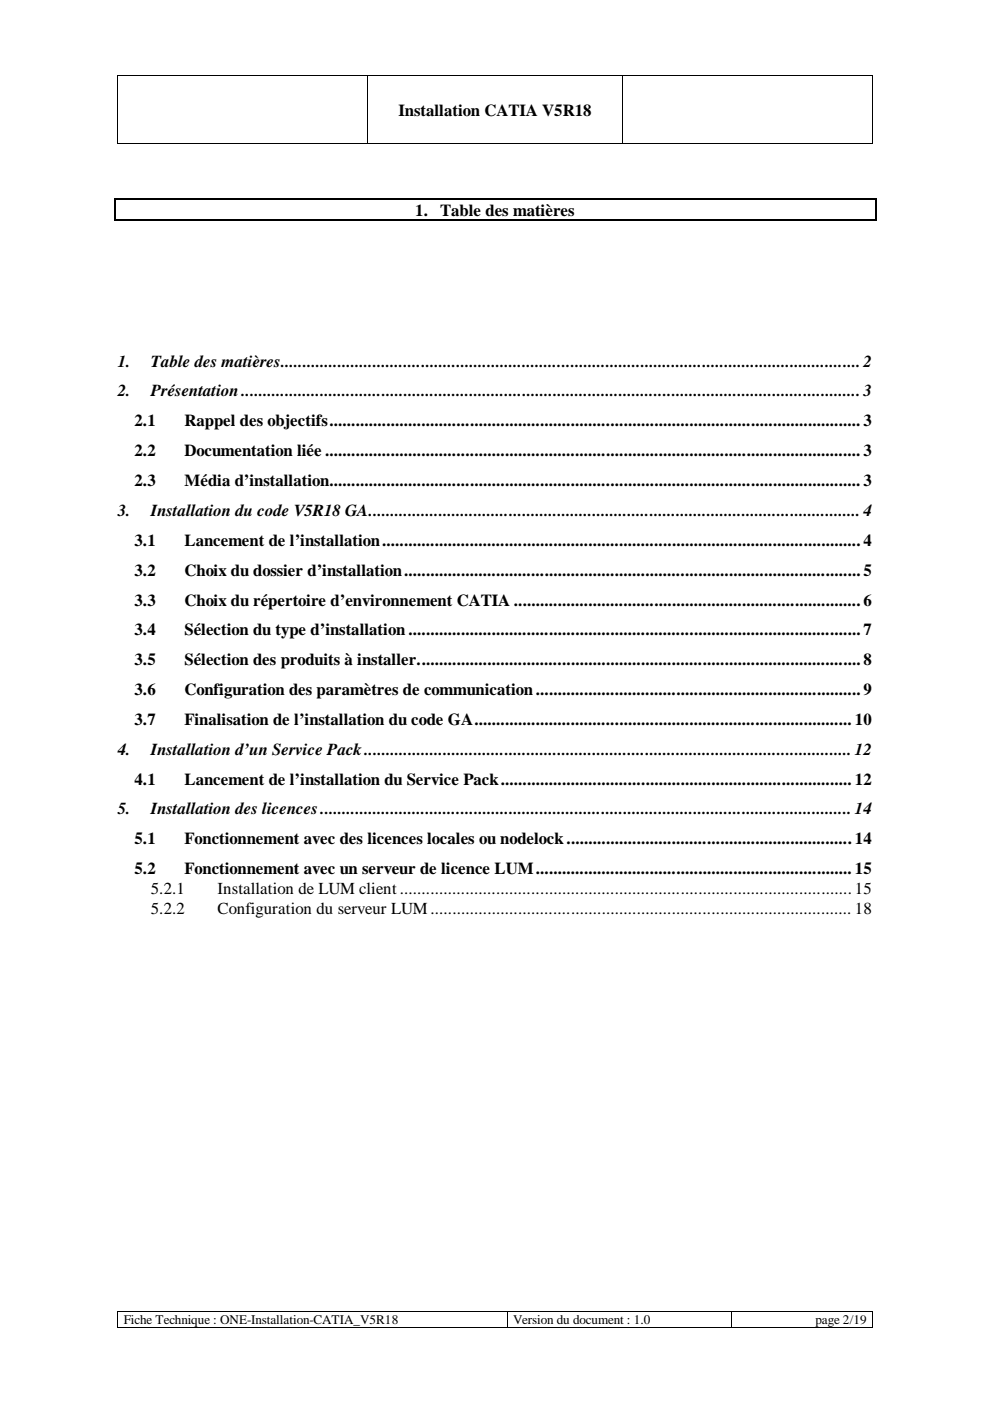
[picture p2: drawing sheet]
<svg xmlns="http://www.w3.org/2000/svg" width="210mm" height="297mm" viewBox="0 0 210 297" stroke-linecap="round" stroke-linejoin="round" font-family="sans-serif">
<defs><g id="words">
<g font-size="3.6">
<text x="84.5" y="24.5">Installation CATIA V5R18</text>
<text x="88.1" y="45.8">1.</text>
<text x="93.3" y="45.8">Table des matières</text>
<text x="25" y="77.8">1.</text>
<text x="32" y="77.8">Table des matières....................................................................................................................................2</text>
<text x="25" y="84">2.</text>
<text x="32" y="84">Présentation.............................................................................................................................................3</text>
<text x="28.5" y="90.4">2.1</text>
<text x="39.1" y="90.4">Rappel des objectifs......................................................................................................................... 3</text>
<text x="28.5" y="96.7">2.2</text>
<text x="39.1" y="96.7">Documentation liée .......................................................................................................................... 3</text>
<text x="28.5" y="103.1">2.3</text>
<text x="39.1" y="103.1">Média d’installation......................................................................................................................... 3</text>
<text x="25" y="109.3">3.</text>
<text x="32" y="109.3">Installation du code V5R18 GA................................................................................................................4</text>
<text x="28.5" y="115.7">3.1</text>
<text x="39.1" y="115.7">Lancement de l’installation.............................................................................................................4</text>
<text x="28.5" y="122">3.2</text>
<text x="39.1" y="122">Choix du dossier d’installation........................................................................................................5</text>
<text x="28.5" y="128.4">3.3</text>
<text x="39.1" y="128.4">Choix du répertoire d’environnement CATIA ...............................................................................6</text>
<text x="28.5" y="134.7">3.4</text>
<text x="39.1" y="134.7">Sélection du type d’installation .......................................................................................................7</text>
<text x="28.5" y="141.1">3.5</text>
<text x="39.1" y="141.1">Sélection des produits à installer.....................................................................................................8</text>
<text x="28.5" y="147.4">3.6</text>
<text x="39.1" y="147.4">Configuration des paramètres de communication..........................................................................9</text>
<text x="28.5" y="153.8">3.7</text>
<text x="39.1" y="153.8">Finalisation de l’installation du code GA...................................................................................... 10</text>
<text x="25" y="160">4.</text>
<text x="32" y="160">Installation d’un Service Pack............................................................................................................... 12</text>
<text x="28.5" y="166.4">4.1</text>
<text x="39.1" y="166.4">Lancement de l’installation du Service Pack................................................................................ 12</text>
<text x="25" y="172.7">5.</text>
<text x="32" y="172.7">Installation des licences......................................................................................................................... 14</text>
<text x="28.5" y="179">5.1</text>
<text x="39.1" y="179">Fonctionnement avec des licences locales ou nodelock................................................................. 14</text>
<text x="28.5" y="185.4">5.2</text>
<text x="39.1" y="185.4">Fonctionnement avec un serveur de licence LUM........................................................................ 15</text>
<text x="32" y="189.5">5.2.1</text>
<text x="46.1" y="189.5">Installation de LUM client ....................................................................................................... 15</text>
<text x="32" y="193.7">5.2.2</text>
<text x="46.1" y="193.7">Configuration du serveur LUM................................................................................................ 18</text>
</g>
<g font-size="2.8">
<text x="26.2" y="280.6">Fiche Technique : ONE-Installation-CATIA_V5R18</text>
<text x="108.8" y="280.6">Version du document : 1.0</text>
<text x="172.9" y="280.6">page 2/19</text>
</g>
</g></defs>
<g fill="#000">
<path d="M24.9 15.9h.2v.2h-.2zM77.8 15.9h.2v.2h-.2zM132 15.9h.2v.2h-.2zM184.9 15.9h.2v.2h-.2zM24.9 30.3h.2v.1h-.2zM77.8 30.3h.2v.1h-.2zM132 30.3h.2v.1h-.2zM184.9 30.3h.2v.1h-.2zM24.2 42.1h.3v.3h-.3zM24.2 46.6h.3v.2h-.3zM185.5 42.1h.3v.3h-.3zM185.5 46.6h.3v.2h-.3z"/>
<path d="M24.9 277.9h.2v.2h-.2zM107.4 277.9h.2v.2h-.2zM154.9 277.9h.2v.2h-.2zM184.9 277.9h.2v.2h-.2zM24.9 281.3h.2v.2h-.2zM107.4 281.3h.2v.2h-.2zM154.9 281.3h.2v.2h-.2zM184.9 281.3h.2v.2h-.2z"/>
</g>
<g fill="none" stroke="#000" stroke-width=".21">
<path d="M25 16.1v14.2M25.1 16h52.7M77.9 16.1v14.2M78 16h54M132.1 16.1v14.2M132.2 16h52.7M185 16.1v14.2M25.1 30.3h52.7M78 30.3h54M132.2 30.3h52.7M25 278.1v3.2M25.1 278h82.3"/>
<path d="M107.5 278.1v3.2M107.6 278h47.3M155 278.1v3.2M155.1 278h29.8M185 278.1v3.2M25.1 281.4h82.3M107.6 281.4h47.3M155.1 281.4h29.8"/>
</g>
<path d="M24.3 42.4v4.2M24.5 42.2h161M24.5 46.7h161M185.6 42.4v4.2" fill="none" stroke="#000" stroke-width=".25"/>
<use href="#words"/>
</svg>
